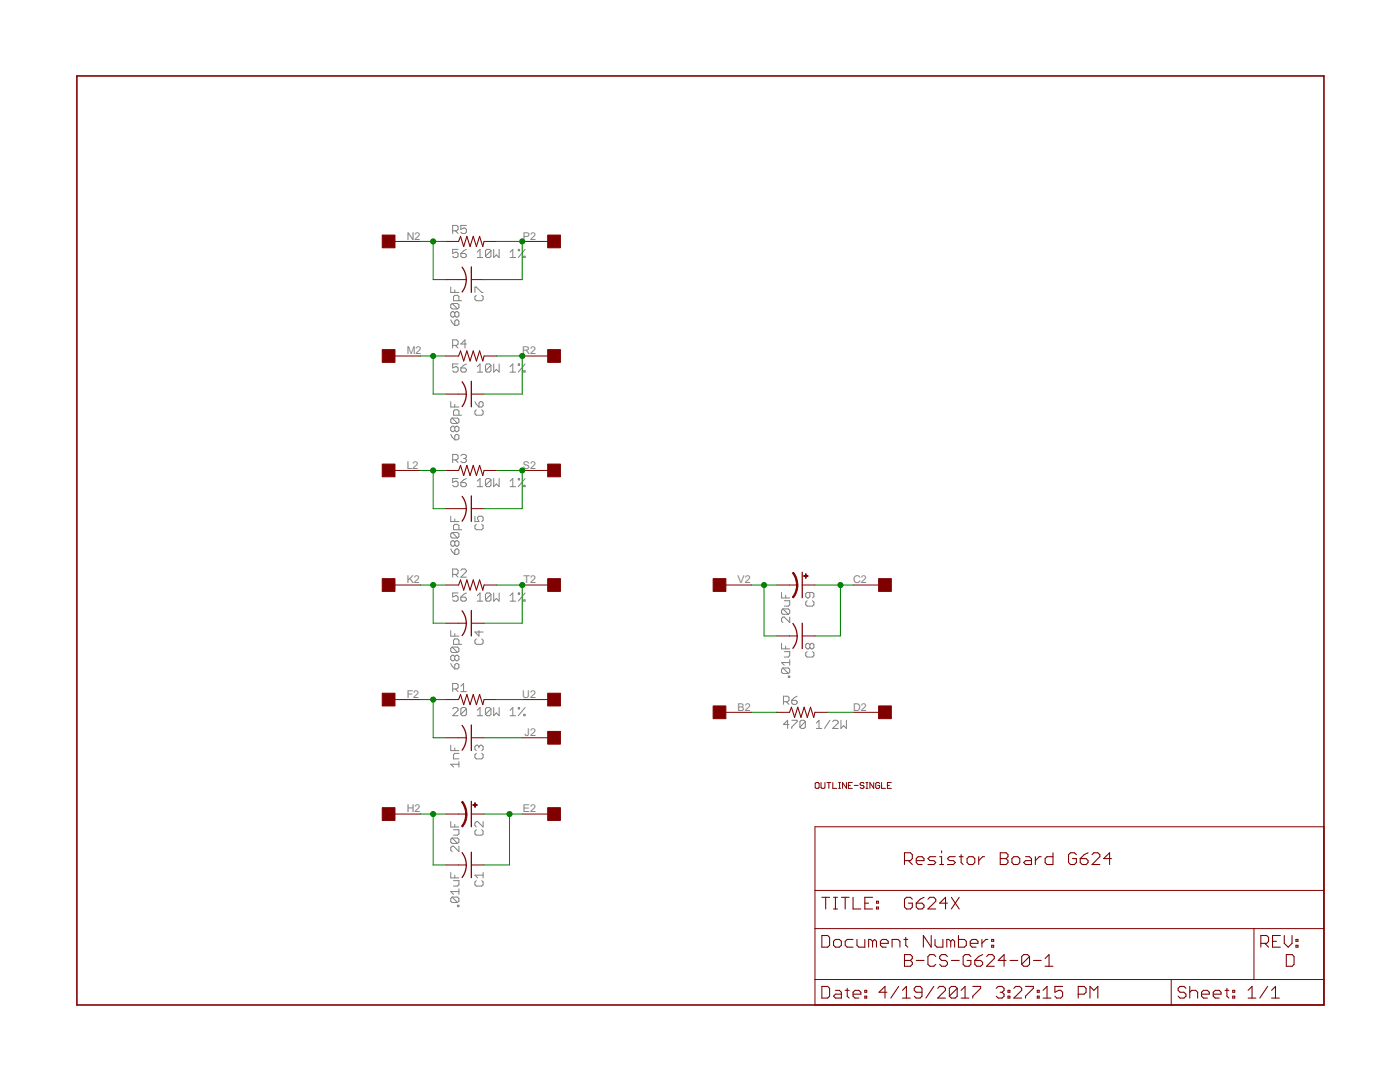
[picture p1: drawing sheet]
<svg xmlns="http://www.w3.org/2000/svg" width="279mm" height="216mm" viewBox="0 0 279 216" stroke-linecap="round" stroke-linejoin="round" font-family="sans-serif">
<defs><g id="words">
<g font-size="2.4" fill="#808080">
<text x="81.2" y="47.8">N2</text>
<text x="104.4" y="47.8">P2</text>
<text x="81.2" y="70.7">M2</text>
<text x="104.2" y="70.7">R2</text>
<text x="81.2" y="93.5">L2</text>
<text x="104.4" y="93.5">S2</text>
<text x="81.2" y="116.4">K2</text>
<text x="104.5" y="116.4">T2</text>
<text x="147.2" y="116.4">V2</text>
<text x="170.3" y="116.4">C2</text>
<text x="81.2" y="139.2">F2</text>
<text x="104.2" y="139.2">U2</text>
<text x="147.2" y="141.8">B2</text>
<text x="170.3" y="141.8">D2</text>
<text x="104.7" y="146.9">J2</text>
<text x="81.2" y="162.1">H2</text>
<text x="104.4" y="162.1">E2</text>
</g>
</g></defs>
<g fill="none" stroke="#808080" stroke-width=".2">
<path d="M90 57.3v1.1h1.6M90.3 46.1h.8l.3-.3v-.6l-.3-.2h-.8v1.6M90.8 57.8v.6M90.9 46.1l.5 .5M91.4 49.8h-1.1v.8l.6-.3h.2l.3 .3v.5l-.3 .3h-.5l-.3-.3M92 50.6h.8l.3 .3v.2l-.3 .3h-.6l-.2-.3zM93.1 45h-1.1v.8l.5-.3h.3l.3 .3v.5l-.3 .3h-.6l-.2-.3M93.1 49.8l-.6 .2-.5 .6M94.8 58.4v-1.1h.3l1 1.1h.3M95.1 58.9l-.3 .3v.5l.3 .3h1l.3-.3v-.5l-.3-.3M95.2 50.3l.6-.5v1.6M95.2 51.4h1.1"/>
<path d="M98 50l-.3-.2h-.5l-.3 .2v1.1M98 50v1.1l-.3 .3h-.5l-.3-.3M98 50l-1.1 1.1M98.5 49.8v1.6l.6-.5 .5 .5v-1.6M101.8 50.3l.5-.5v1.6M101.8 51.4h1.1M103.4 49.8h.3v.2h-.3zM104.5 51.1h.3v.3h-.3zM104.8 49.8l-1.4 1.6M90 63.8l.2 .6 .6 .5M90.2 60.6h1.1l.3 .2v.6l-.3 .2M90.2 60.6l-.2 .2v.6l.2 .2h1.1"/>
<path d="M90.2 60.6l1.1 1M90.3 68.9h.8l.3-.3v-.5l-.3-.3h-.8v1.6M90.8 62.5l.2-.3h.3l.3 .3v.5l-.3 .3h-.3l-.2-.3M90.8 64.1l.2-.3h.3l.3 .3v.5l-.3 .3h-.5zM90.8 62.5l-.3-.3h-.3l-.2 .3v.5l.2 .3h.3l.3-.3M90.8 62.5v.5M90.9 68.9l.5 .5M91.4 72.6h-1.1v.8l.6-.2h.2l.3 .2v.6l-.3 .3h-.5l-.3-.3M91.6 60v-.8l-.3-.3h-.5l-.3 .3v.8h1.6M92 73.4h.8l.3 .3v.3l-.3 .3h-.6l-.2-.3zM93.1 72.6l-.6 .3-.5 .5M93.1 68.6h-1.1l.8-.8v1.6"/>
<path d="M95.2 73.2l.6-.6v1.7M95.2 74.3h1.1M98 72.9l-.3-.3h-.5l-.3 .3v1.1M98 72.9v1.1l-.3 .3h-.5l-.3-.3M98 72.9l-1.1 1.1M98.5 72.6v1.7l.6-.6 .5 .6v-1.7M101.8 73.2l.5-.6v1.7M101.8 74.3h1.1M103.4 72.6h.3v.3h-.3zM104.5 74h.3v.3h-.3zM104.8 72.6l-1.4 1.7M90 80.1v1.1h1.6"/>
<path d="M90 86.7l.2 .5 .6 .6M90.2 83.4h1.1l.3 .3v.5l-.3 .3M90.2 83.4l-.2 .3v.5l.2 .3h1.1M90.2 83.4l1.1 1.1M90.3 91.8h.8l.3-.3v-.5l-.3-.3h-.8v1.6M90.8 85.3l.2-.3h.3l.3 .3v.6l-.3 .2h-.3l-.2-.2M90.8 87l.2-.3h.3l.3 .3v.5l-.3 .3h-.5zM90.8 85.3l-.3-.3h-.3l-.2 .3v.6l.2 .2h.3l.3-.2M90.8 80.7v.5M90.8 85.3v.6M90.9 91.8l.5 .5M91.4 95.5h-1.1v.8l.6-.3h.2l.3 .3v.5l-.3 .3h-.5l-.3-.3"/>
<path d="M91.6 82.8v-.8l-.3-.2h-.5l-.3 .2v.8h1.6M92 96.3h.8l.3 .3v.2l-.3 .3h-.6l-.2-.3zM92 91l.2-.3h.6l.3 .3v.2l-.3 .3M92.5 91.5h.3M92.8 91.5l.3 .3v.2l-.3 .3h-.6l-.2-.3M93.1 95.5l-.6 .3-.5 .5M94.8 80.1l.3 .6 .5 .5M95.1 81.8l-.3 .2v.6l.3 .2h1l.3-.2v-.6l-.3-.2M95.2 96l.6-.5v1.6M95.2 97.1h1.1M95.6 80.4l.3-.3h.2l.3 .3v.5l-.3 .3h-.5zM98 95.8l-.3-.3h-.5l-.3 .3v1"/>
<path d="M98 95.8v1l-.3 .3h-.5l-.3-.3M98 95.8l-1.1 1M98.5 95.5v1.6l.6-.5 .5 .5v-1.6M101.8 96l.5-.5v1.6M101.8 97.1h1.1M103.4 95.5h.3v.3h-.3zM104.5 96.8h.3v.3h-.3zM104.8 95.5l-1.4 1.6M90 103v1.1h1.6M90 109.5l.2 .6 .6 .5M90.2 106.3h1.1l.3 .2v.6l-.3 .3M90.2 106.3l-.2 .2v.6l.2 .3h1.1"/>
<path d="M90.2 106.3l1.1 1.1M90.3 114.6h.8l.3-.3v-.5l-.3-.3h-.8v1.7M90.8 108.2l.2-.3h.3l.3 .3v.5l-.3 .3h-.3l-.2-.3M90.8 109.8l.2-.3h.3l.3 .3v.5l-.3 .3h-.5zM90.8 108.2l-.3-.3h-.3l-.2 .3v.5l.2 .3h.3l.3-.3M90.8 103.5v.6M90.8 108.2v.5M90.9 114.6l.5 .6M91.4 118.3h-1.1v.8l.6-.2h.2l.3 .2v.6l-.3 .3h-.5l-.3-.3M91.6 105.7v-.8l-.3-.3h-.5l-.3 .3v.8h1.6M92 119.1h.8l.3 .3v.3l-.3 .3h-.6l-.2-.3zM92 113.8l.2-.3h.6l.3 .3v.3l-1.1 1.1h1.1"/>
<path d="M93.1 118.3l-.6 .3-.5 .5M94.8 103v1.1h.8l-.3-.6v-.2l.3-.3h.5l.3 .3v.5l-.3 .3M95.1 104.6l-.3 .3v.5l.3 .3h1l.3-.3v-.5l-.3-.3M95.2 118.9l.6-.6v1.7M95.2 120h1.1M98 118.6l-.3-.3h-.5l-.3 .3v1.1M98 118.6v1.1l-.3 .3h-.5l-.3-.3M98 118.6l-1.1 1.1M98.5 118.3v1.7l.6-.6 .5 .6v-1.7M101.8 118.9l.5-.6v1.7M101.8 120h1.1M103.4 118.3h.3v.3h-.3z"/>
<path d="M104.5 119.7h.3v.3h-.3zM104.8 118.3l-1.4 1.7M156 118.2v1.1h1.6M156.5 119.9h1.1v.8l-.3 .2h-.8M156.8 118.8v.5M161.1 119.9l-.3 .2v.6l.3 .2h1.1l.2-.2v-.6l-.2-.2M161.6 118.2v.8l-.2 .3h-.3l-.3-.3v-.5l.3-.3h1.1l.2 .3v.5l-.2 .3M90 125.8v1.1h1.6M90 132.4l.8 1.1M90.2 129.1h1.1l.3 .3v.5l-.3 .3M90.2 129.1l-.2 .3v.5l.2 .3h1.1M90.2 129.1l1.1 1.1"/>
<path d="M90.3 137.5h.8l.3-.3v-.5l-.3-.3h-.8v1.6M90.8 131l.2-.3h.3l.3 .3v.6l-.3 .2h-.3l-.2-.2M90.8 132.7l.2-.3h.3l.3 .3v.5l-.3 .3h-.5zM90.8 131l-.3-.3h-.3l-.2 .3v.6l.2 .2h.3l.3-.2M90.8 126.4v.5M90.8 131v.6M90.9 137.5l.5 .5M91.6 128.6v-.8l-.3-.3h-.5l-.3 .3v.8h1.6M92 136.9l.5-.5v1.6M92 138h1.1M95.1 127.5l-.3 .3v.5l.3 .3h1l.3-.3v-.5l-.3-.3M95.6 125.8v1.1l-.8-.8h1.6"/>
<path d="M156 128.4v1.1h1.6M156.3 121.5h1l.3 .3v.5l-.3 .3M156.3 133.3h1l.3 .3v.5l-.3 .3M156.3 121.5l-.3 .3v.5l.3 .3h1M156.3 133.3l-.3 .3v.5l.3 .3h1M156.3 121.5l1 1.1M156.3 133.3l1 1.1M156.5 130h1.1v.8l-.3 .3h-.8M156.8 128.9v.6M157.3 134.9h.3v.3h-.3zM157.6 123.1v1.1l-1.1-1.1h-.2l-.3 .3v.6l.3 .2M157.6 131.7v1"/>
<path d="M157.6 132.2h-1.6l.5 .5M158 139.7h.8l.3 .3v.3l-.3 .2h-.5l-.3-.2zM159.1 138.9l-.6 .3-.5 .5M161.1 130l-.3 .3v.5l.3 .3h1.1l.2-.3v-.5l-.2-.3M161.6 128.7l-.2-.3h-.3l-.3 .3v.5l.3 .3h.3l.2-.3M161.6 128.7l.3-.3h.3l.2 .3v.5l-.2 .3h-.3l-.3-.3M161.6 128.7v.5M90 148.7v1.1h1.6M90.3 141.5l.3-.3h.5l.3 .3v.2l-1.1 1.1h1.1M90.8 149.2v.6M91.6 152v1.1M91.6 152.5h-1.6l.5 .6"/>
<path d="M91.6 150.3h-.8l-.3 .3v.8h1.1M93.1 141.5v1l-.3 .3h-.6l-.2-.3M93.1 141.5l-.3-.3h-.6l-.2 .3v1M93.1 141.5l-1.1 1M95.1 150.3l-.3 .3v.6l.3 .2h1l.3-.2v-.6l-.3-.3M95.2 142.8h1.1M95.2 141.7l.6-.5v1.6M95.6 149l-.3-.3h-.2l-.3 .3v.5l.3 .3M95.6 149l.3-.3h.2l.3 .3v.5l-.3 .3M95.6 149v.2M98 141.5v1l-.3 .3h-.5l-.3-.3M98 141.5l-.3-.3h-.5l-.3 .3v1"/>
<path d="M98 141.5l-1.1 1M98.5 141.2v1.6l.6-.5 .5 .5v-1.6M101.8 142.8h1.1M101.8 141.7l.5-.5v1.6M103.4 141.2h.3v.3h-.3zM104.5 142.5h.3v.3h-.3zM104.8 141.2l-1.4 1.6M156.4 140h.8l.3-.3v-.5l-.3-.3h-.8v1.6M156.9 140l.6 .5M157.5 144.5h-1.1l.8-.8v1.7M158 143.7h1.1v.3l-1.1 1.1v.3M160.7 144l-.3-.3h-.5l-.3 .3v1.1"/>
<path d="M160.7 144v1.1l-.3 .3h-.5l-.3-.3M160.7 144l-1.1 1.1M162.9 145.4h1.1M162.9 144.3l.5-.6v1.7M165.6 143.7l-1.1 1.7M166.2 144l.3-.3h.5l.3 .3v.3l-1.1 1.1h1.1M167.8 143.7v1.7l.6-.6 .5 .6v-1.7M90 163.9v1.1h1.6M90 174.1v1.1h1.6M90.2 167.2h1.1l.3 .3v.5l-.3 .3M90.2 179h1.1l.3 .3v.5l-.3 .3M90.2 167.2l-.2 .3v.5l.2 .3h1.1"/>
<path d="M90.2 179l-.2 .3v.5l.2 .3h1.1M90.2 167.2l1.1 1.1M90.2 179l1.1 1.1M90.5 165.6h1.1v.8l-.3 .2h-.8M90.5 175.7h1.1v.9l-.3 .2h-.8M90.8 164.5v.5M90.8 174.6v.6M91.6 168.8v1.1l-1.1-1.1h-.3l-.2 .3v.6l.2 .2M91.6 177.4v1.1M91.6 177.9h-1.6l.5 .6M95.1 165.6l-.3 .2v.6l.3 .2h1l.3-.2v-.6l-.3-.2M95.1 175.7l-.3 .3v.6l.3 .2h1l.3-.2v-.6l-.3-.3"/>
<path d="M96.4 163.9v1.1l-1.1-1.1h-.2l-.3 .3v.5l.3 .3M96.4 174.1v1.1M96.4 174.6h-1.6l.5 .6M91.3 180.6h.3v.3h-.3z"/>
</g>
<g fill="none" stroke="#800000" stroke-width=".21">
<path d="M91.5 48.2l.4-1 .6 2 .7-2 .6 2 .6-2 .7 2 .6-2 .7 2 .2-1M91.5 71l.4-1 .6 2 .7-2 .6 2 .6-2 .7 2 .6-2 .7 2 .2-1M91.5 93.9l.4-1 .6 2 .7-2 .6 2 .6-2 .7 2 .6-2 .7 2 .2-1M91.5 116.7l.4-1 .6 2.1 .7-2.1 .6 2.1 .6-2.1 .7 2.1 .6-2.1 .7 2.1 .2-1.1M91.5 139.6l.4-1 .6 2 .7-2 .6 2 .6-2 .7 2 .6-2 .7 2 .2-1M157.6 142.1l.3-1 .7 2.1 .6-2.1 .7 2.1 .6-2.1 .6 2.1 .7-2.1 .6 2.1 .2-1.1M164 179h1.6M164.8 179v2.4M166.3 179h.8M166.7 179v2.4M167.9 179h1.6M168.7 179v2.4"/>
<path d="M170.2 179v2.4h1.6M174.1 179h-1.5v2.4h1.5M174.9 179.8h.4v.4h-.4zM180.5 171.7h1.2l.4-.4v-.8l-.4-.3h-1.2v2.3M181.3 171.7l.8 .8M182.1 179.4l-.4-.4h-.8l-.4 .4v1.6l.4 .4h.8l.4-.4v-.8h-.8M182.9 171.7h1.5v-.4l-.4-.4h-.8l-.3 .4v.8l.3 .4h.8M184.4 179l-.8 .4-.7 .8M185.2 179.4l.4-.4h.8l.4 .4v.4l-1.6 1.6h1.6M186.8 170.9h-1.2l-.4 .4 .4 .4h.8l.4 .4-.4 .4h-1.2M187.5 172.5h.8M187.5 170.9h.4v1.6"/>
<path d="M187.9 169.8v.4M189.9 179l1.5 2.4M190.6 170.9h-1.1l-.4 .4 .4 .4h.8l.3 .4-.3 .4h-1.2M191.4 170.9h.8M191.4 179l-1.5 2.4M191.8 170.5v1.6l.4 .4M193 171.3l.4-.4h.8l.3 .4v.8l-.3 .4h-.8l-.4-.4zM195.3 170.9v1.6M196.5 170.9h-.4l-.8 .8M199.6 170.2h1.2l.4 .3v.4l-.4 .4 .4 .4v.4l-.4 .4h-1.2zM199.6 171.3h1.2M202 171.3l.3-.4h.8l.4 .4v.8l-.4 .4h-.8l-.3-.4z"/>
<path d="M204.7 170.9h.8l.3 .4v1.2h-1.1l-.4-.4 .4-.4h1.1M206.6 170.9v1.6M207.8 170.9h-.4l-.8 .8M210.1 170.2v2.3h-1.1l-.4-.4v-.8l.4-.4h1.1M214.8 170.5l-.4-.3h-.8l-.3 .3v1.6l.3 .4h.8l.4-.4v-.8h-.8M215.6 171.3h1.2l.3 .4v.4l-.3 .4h-.8l-.4-.4zM217.1 170.2l-.7 .3-.8 .8M217.9 170.5l.4-.3h.8l.4 .3v.4l-1.6 1.6h1.6M221.8 171.3h-1.5l1.1-1.1v2.3M164 186.7h1.2l.4 .3v1.6l-.4 .4h-1.2zM164 196.8h1.2l.4 .4v1.6l-.4 .4h-1.2zM166.3 187.8l.4-.3h.8l.4 .3v.8l-.4 .4h-.8l-.4-.4z"/>
<path d="M166.3 181.4h.8M166.7 197.6h.8l.4 .4v1.2h-1.2l-.4-.4 .4-.4h1.2M168.7 197.6h.8M169.1 197.2v1.6l.4 .4M170.2 198.4h1.6v-.4l-.4-.4h-.8l-.4 .4v.8l.4 .4h.8M170.2 187.5h-1.1l-.4 .3v.8l.4 .4h1.1M171 187.5v1.1l.4 .4h1.2v-1.5M172.6 198.8h.4v.4h-.4zM172.6 197.6h.4v.4h-.4zM172.6 180.2h.8M174.1 187.8l-.3-.3h-.4v1.5M174.1 187.8l.4-.3 .4 .3v1.2"/>
<path d="M174.1 187.8v1.2M174.9 181h.4v.4h-.4zM175.7 188.2h1.6v-.4l-.4-.3h-.8l-.4 .3v.8l.4 .4h.8M177 198h-1.6l1.2-1.2v2.4M178 189v-1.5h1.2l.4 .3v1.2M179.3 196.8l-1.5 2.4M180.1 199.2h1.6M180.1 197.6l.8-.8v2.4M180.4 187.5h.8M180.5 190.5h1.2l.4 .4v.4l-.4 .3 .4 .4v.4l-.4 .4h-1.2zM180.5 191.6h1.2M180.8 187v1.6l.4 .4"/>
<path d="M182.9 180.2h1.1l.4 .4v.4l-.4 .4h-.8l-.3-.4zM182.9 191.6h1.5M184 198h-1.2l-.3-.4v-.4l.3-.4h.8l.4 .4v1.6l-.4 .4h-.8l-.3-.4M185.8 186.7v2.3l-1.5-2.3v2.3M186.4 196.8l-1.6 2.4M186.6 187.5v1.1l.4 .4h1.2v-1.5M186.8 190.9l-.4-.4h-.8l-.4 .4v1.5l.4 .4h.8l.4-.4M187.1 197.2l.4-.4h.8l.4 .4v.4l-1.6 1.6h1.6M189.1 190.9l-.4-.4h-.8l-.4 .4v.4l.4 .3h.8l.4 .4v.4l-.4 .4h-.8l-.4-.4M189.1 180.2h-1.6l1.2-1.2v2.4M189.7 187.8l-.4-.3h-.3v1.5M189.7 187.8l.4-.3 .4 .3v1.2"/>
<path d="M189.7 187.8v1.2M189.9 191.6h1.5M191 197.2v1.6l-.4 .4h-.7l-.4-.4M191 197.2l-.4-.4h-.7l-.4 .4v1.6M191 197.2l-1.5 1.6M191.3 186.7v2.3h1.2l.3-.4v-.8l-.3-.3h-1.2M191.8 199.2h1.6M191.8 197.6l.8-.8v2.4M193.6 188.2h1.6v-.4l-.4-.3h-.8l-.4 .3v.8l.4 .4h.8M193.8 190.9l-.4-.4h-.8l-.4 .4v1.5l.4 .4h.8l.4-.4v-.8h-.8M194.1 196.8h1.6v.4l-1.6 1.6v.4M194.5 191.6h1.2l.4 .4v.4l-.4 .4h-.8l-.4-.4z"/>
<path d="M196 187.5v1.5M196.1 190.5l-.8 .4-.8 .7M196.9 190.9l.4-.4h.8l.3 .4v.4l-1.5 1.5h1.5M197.1 187.5h-.4l-.7 .7M197.9 188.6h.4v.4h-.4zM197.9 187.5h.4v.3h-.4zM198.8 197.2l.4-.4h.8l.4 .4v.4l-.4 .4M199.6 198h.4M200 198l.4 .4v.4l-.4 .4h-.8l-.4-.4M200.8 191.6h-1.6l1.2-1.1v2.3M201.2 197.6h.3v.4h-.3zM201.2 198.8h.3v.4h-.3z"/>
<path d="M201.6 191.6h1.5M202.3 197.2l.4-.4h.8l.4 .4v.4l-1.6 1.6h1.6M204.7 196.8h1.5v.4l-1.5 1.6v.4M205.5 190.9l-.4-.4h-.8l-.4 .4v1.5M205.5 190.9v1.5l-.4 .4h-.8l-.4-.4M205.5 190.9l-1.6 1.5M206.2 191.6h1.6M207 198.8h.4v.4h-.4zM207 197.6h.4v.4h-.4zM208.2 199.2h1.5M208.2 197.6l.8-.8v2.4M208.6 192.8h1.5"/>
<path d="M208.6 191.3l.8-.8v2.3M212.1 196.8h-1.6v1.2l.8-.4h.4l.4 .4v.8l-.4 .4h-.8l-.4-.4M215.2 198.4h1.2l.3-.4v-.8l-.3-.4h-1.2v2.4M217.5 199.2v-2.4l.8 .8 .8-.8v2.4M236.7 197.2l-.4-.4h-.8l-.4 .4v.4l.4 .4h.8l.4 .4v.4l-.4 .4h-.8l-.4-.4M237.4 198l.4-.4h.8l.4 .4v1.2M237.4 196.8v2.4M239.8 198.4h1.5v-.4l-.3-.4h-.8l-.4 .4v.8l.4 .4h.8M242.1 198.4h1.6v-.4l-.4-.4h-.8l-.4 .4v.8l.4 .4h.8M244.5 197.6h.8M244.9 197.2v1.6l.4 .4M246 198.8h.4v.4h-.4z"/>
<path d="M246 197.6h.4v.4h-.4zM249.1 199.2h1.5M249.1 197.6l.8-.8v2.4M251.6 188.2h1.2l.4-.4v-.8l-.4-.3h-1.2v2.3M252.4 188.2l.8 .8M253 196.8l-1.6 2.4M253.8 199.2h1.5M253.8 197.6l.8-.8v2.4M254 187.8h.7M255.5 186.7h-1.5v2.3h1.5M256.3 186.7v1.5l.8 .8 .8-.8v-1.5M256.7 190.5h1.2l.4 .4v1.5l-.4 .4h-1.2z"/>
<path d="M258.6 188.6h.4v.4h-.4zM258.6 187.5h.4v.3h-.4z"/>
</g>
<path d="M15.3 15.2h248.9v185.3h-248.9z" fill="none" stroke="#800000" stroke-width=".32"/>
<g fill="none" stroke="#800000" stroke-width=".2">
<path d="M78.8 48.2h5.1M89 48.2h2.5M89 55.8h4M94.1 55.8h2.5M96.6 48.2h2.5M104.2 48.2h5.1M78.8 71h5.1M89 71h2.5M89 78.6h4M94.1 78.6h2.5M96.6 71h2.5M104.2 71h5.1"/>
<path d="M78.8 93.9h5.1M89 93.9h2.5M96.6 93.9h2.5M104.2 93.9h5.1M78.8 116.7h5.1M89 116.7h2.5M89 101.5h4M94.1 101.5h2.5M96.6 116.7h2.5M104.2 116.7h5.1M144.9 116.7h5M155 116.7h4.1"/>
<path d="M160.1 116.7h2.5M170.3 116.7h5M78.8 139.6h5.1M89 139.6h2.5M89 124.4h4M94.1 124.4h2.5M96.6 139.6h2.5M104.2 139.6h5.1M155 126.9h4.1M160.1 126.9h2.5M89 147.2h4M94.1 147.2h2.5"/>
<path d="M104.2 147.2h5.1M144.9 142.1h5M155 142.1h2.6M162.6 142.1h2.6M162.9 156.1h.4l.2 .2v.8l-.2 .2h-.4l-.2-.2v-.8zM163.9 156.1v1l.2 .2h.3l.2-.2v-1M165 156.1h.8M165.4 156.1v1.2M166.2 156.1v1.2h.8M167.4 156.1h.3M167.4 157.3h.3M167.6 156.1v1.2"/>
<path d="M168.9 156.1v1.2l-.8-1.2v1.2M169.3 156.7h.4M170.1 156.1h-.8v1.2h.8M170.3 142.1h5M170.5 156.7h.8M172.4 156.3l-.2-.2h-.3l-.2 .2 .2 .4h.3l.2 .4-.2 .2h-.3l-.2-.2M172.8 156.1h.4M172.8 157.3h.4M173 156.1v1.2M174.4 156.1v1.2l-.8-1.2v1.2M175.6 156.3l-.2-.2h-.4l-.2 .2v.8l.2 .2h.4l.2-.2v-.4h-.4M175.9 156.1v1.2h.8"/>
<path d="M177.1 156.7h.4M177.9 156.1h-.8v1.2h.8M78.8 162.4h5.1M89 162.4h4M89 172.6h4M94.1 162.4h2.5M94.1 172.6h2.5M104.2 162.4h5.1M162.6 165h101.6v35.5h-101.6zM162.6 177.7h101.6M162.6 185.3h101.6M162.6 195.5h101.6"/>
<path d="M233.7 195.5v5M250.3 185.3v10.2"/>
</g>
<g fill="#800000" stroke="#800000" stroke-width=".2">
<path d="M142.3 115.5h2.6v2.5h-2.6z"/>
<path d="M109.3 138.3h2.5v2.6h-2.5z"/>
<path d="M109.3 115.5h2.5v2.5h-2.5z"/>
<path d="M109.3 92.6h2.5v2.5h-2.5z"/>
<path d="M109.3 69.8h2.5v2.5h-2.5z"/>
<path d="M109.3 46.9h2.5v2.5h-2.5z"/>
<path d="M76.3 46.9h2.5v2.5h-2.5z"/>
<path d="M76.3 69.8h2.5v2.5h-2.5z"/>
<path d="M76.3 92.6h2.5v2.5h-2.5z"/>
<path d="M76.3 115.5h2.5v2.5h-2.5z"/>
<path d="M109.3 145.9h2.5v2.6h-2.5z"/>
<path d="M76.3 161.2h2.5v2.5h-2.5z"/>
<path d="M76.3 138.3h2.5v2.6h-2.5z"/>
<path d="M109.3 161.2h2.5v2.5h-2.5z"/>
<path d="M175.3 140.9h2.6v2.5h-2.6z"/>
<path d="M175.3 115.5h2.6v2.5h-2.6z"/>
<path d="M142.3 140.9h2.6v2.5h-2.6z"/>
<path d="M94.7 160.2h.2v.9h-.2z"/>
<path d="M94.4 160.6h.8v.1h-.8z"/>
<path d="M160.8 114.5h.1v.9h-.1z"/>
<path d="M160.4 114.9h.9v.1h-.9z"/>
</g>
<g fill="none" stroke="#800000" stroke-width=".25">
<path d="M92.2 53.3a4 4 0 0 1 0 5M94.1 53.3v5M92.2 76.2a4 4 0 0 1 0 4.9M94.1 76.1v5.1M92.2 99a4 4 0 0 1 0 5M94.1 99v5M160.1 114.2v5.1M92.2 121.9a4 4 0 0 1 0 4.9M94.1 121.8v5.1M158.2 124.4a4 4 0 0 1 0 5M160.1 124.4v5M92.2 144.7a4 4 0 0 1 0 5"/>
<path d="M94.1 144.7v5.1M94.1 159.9v5.1M92.2 170.1a4 4 0 0 1 0 5M94.1 170.1v5"/>
</g>
<g fill="#800000" stroke="#800000" stroke-width=".2">
<path d="M92.9 162.4h.3v.3a3.9 3.9 0 0 1-.9 2.3l-.2-.2 .7-1.3z" fill-rule="evenodd"/>
<path d="M92.1 160.1l.2-.2 .5 .7 .3 1 .1 .8h-.3l-.1-1z" fill-rule="evenodd"/>
<path d="M159 116.7h.2v.9l-.4 1-.5 .7-.2-.2 .6-.8z" fill-rule="evenodd"/>
<path d="M158.2 114.3l.1-.1 .5 .7 .3 1 .1 .8h-.2l-.3-1.5z" fill-rule="evenodd"/>
</g>
<g fill="none" stroke="#008000" stroke-width=".2">
<path d="M83.9 48.2h5.1M86.4 48.2v7.6h2.6M99.1 48.2h5.1v7.6h-7.6M83.9 71h5.1M86.4 71v7.6h2.6M99.1 71h5.1v7.6h-7.6M83.9 93.9h5.1M86.4 93.9v7.6h2.6M99.1 93.9h5.1v7.6h-7.6M83.9 116.7h5.1M86.4 116.7v7.7h2.6M99.1 116.7h5.1v7.7h-7.6"/>
<path d="M149.9 116.7h5.1M152.5 116.7v10.2h2.5M162.6 116.7h7.7M167.7 116.7v10.2h-5.1M83.9 139.6h5.1M86.4 139.6v7.6h2.6M99.1 139.6h5.1M96.6 147.2h7.6M149.9 142.1h5.1M165.2 142.1h5.1M83.9 162.4h5.1M86.4 162.4v10.2h2.6"/>
<path d="M96.6 162.4h7.6M101.7 162.4v10.2h-5.1"/>
</g>
<g fill="#008000" stroke="#008000" stroke-width=".2">
<circle cx="86.4" cy="139.6" r=".51"/>
<circle cx="152.5" cy="116.7" r=".51"/>
<circle cx="167.7" cy="116.7" r=".51"/>
<circle cx="86.4" cy="48.2" r=".51"/>
<circle cx="104.2" cy="48.2" r=".51"/>
<circle cx="86.4" cy="116.7" r=".51"/>
<circle cx="104.2" cy="116.7" r=".51"/>
<circle cx="104.2" cy="93.9" r=".51"/>
<circle cx="86.4" cy="93.9" r=".51"/>
<circle cx="86.4" cy="71" r=".51"/>
<circle cx="104.2" cy="71" r=".51"/>
<circle cx="86.4" cy="162.4" r=".51"/>
<circle cx="101.7" cy="162.4" r=".51"/>
</g>
<use href="#words"/>
</svg>
